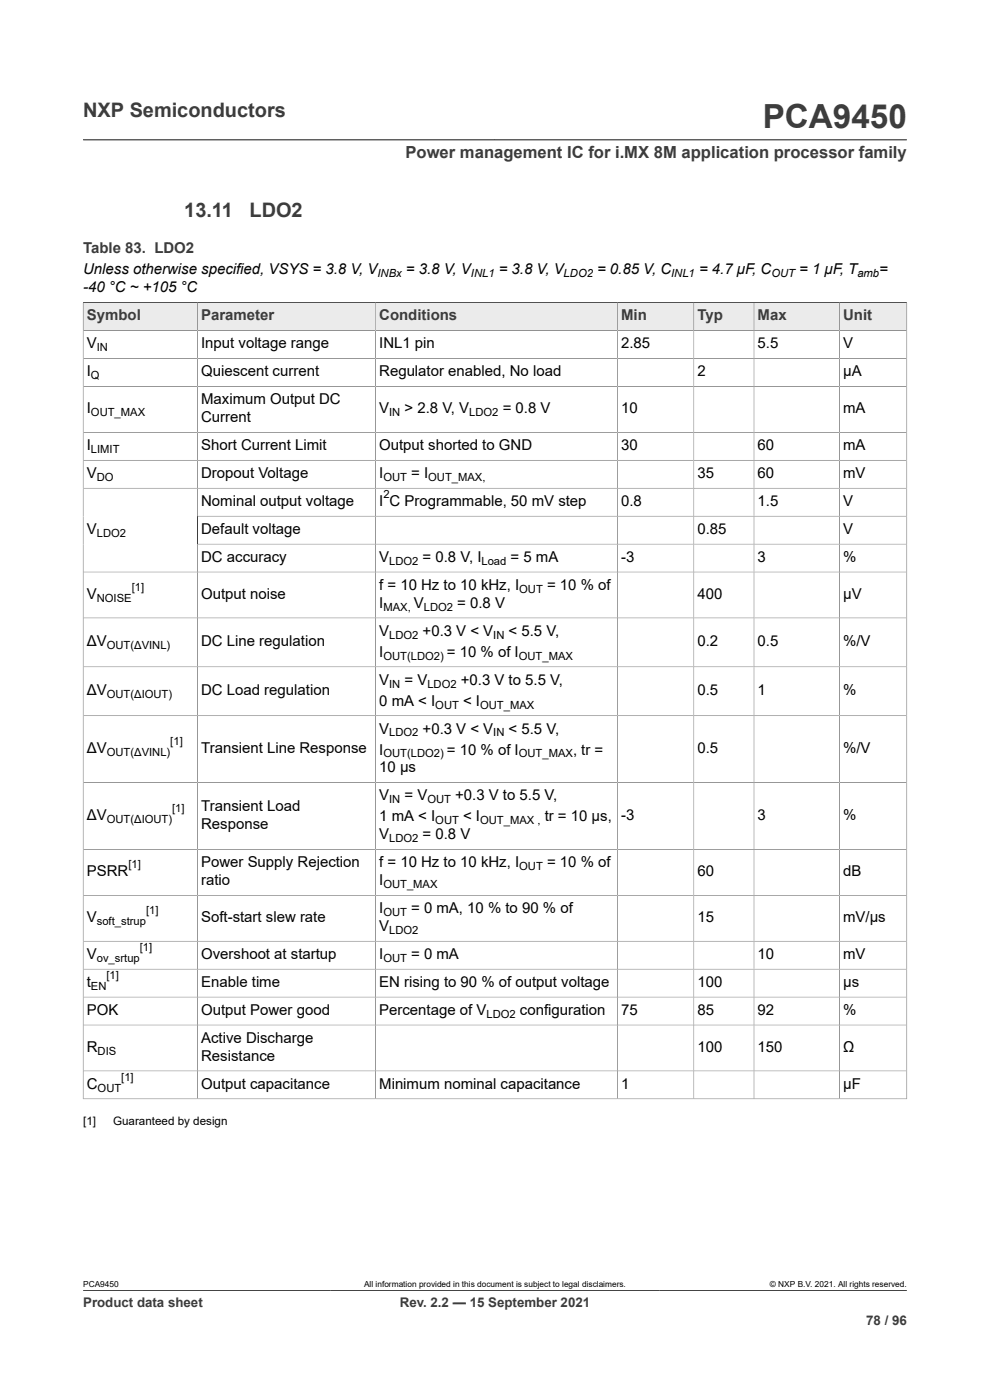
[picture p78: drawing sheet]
<svg xmlns="http://www.w3.org/2000/svg" width="210mm" height="297mm" viewBox="0 0 210 297" stroke-linecap="round" stroke-linejoin="round" font-family="sans-serif">
<defs><g id="words">
<text font-size="7.1" fill="#3c3c3c" x="161.8" y="27.2">PCA9450</text>
<g font-size="4.2" fill="#3c3c3c">
<text x="17.6" y="24.8">NXP Semiconductors</text>
<text x="39.1" y="46">13.11</text>
<text x="52.9" y="46">LDO2</text>
</g>
<text font-size="3.5" fill="#3c3c3c" x="86" y="33.5">Power management IC for i.MX 8M application processor family</text>
<g font-size="3.2" fill="#3c3c3c">
<text x="17.6" y="53.7">Table 83. LDO2</text>
<text x="18.4" y="68">Symbol</text>
<text x="42.7" y="68">Parameter</text>
<text x="80.4" y="68">Conditions</text>
<text x="131.7" y="68">Min</text>
<text x="148" y="68">Typ</text>
<text x="160.7" y="68">Max</text>
<text x="178.8" y="68">Unit</text>
</g>
<g font-size="3.2">
<text x="17.6" y="58.2">Unless otherwise specified, VSYS = 3.8 V, V</text>
<text x="86.1" y="58.2">= 3.8 V, V</text>
<text x="105.8" y="58.2">= 3.8 V, V</text>
<text x="126.7" y="58.2">= 0.85 V, C</text>
<text x="148.3" y="58.2">= 4.7 μF, C</text>
<text x="169.5" y="58.2">= 1 μF, T</text>
<text x="186.5" y="58.2">=</text>
<text x="17.6" y="62">-40 °C ~ +105 °C</text>
<text x="18.4" y="73.9">V</text>
<text x="42.7" y="73.9">Input voltage range</text>
<text x="80.4" y="73.9">INL1 pin</text>
<text x="131.7" y="73.9">2.85</text>
<text x="160.7" y="73.9">5.5</text>
<text x="178.8" y="73.9">V</text>
<text x="18.4" y="79.8">I</text>
<text x="42.7" y="79.8">Quiescent current</text>
<text x="80.4" y="79.8">Regulator enabled, No load</text>
<text x="148" y="79.8">2</text>
<text x="178.8" y="79.8">μA</text>
<text x="18.4" y="87.7">I</text>
<text x="42.7" y="85.8">Maximum Output DC</text>
<text x="42.7" y="89.6">Current</text>
<text x="80.4" y="87.7">V</text>
<text x="85.8" y="87.7">&gt; 2.8 V, V</text>
<text x="106.6" y="87.7">= 0.8 V</text>
<text x="131.7" y="87.7">10</text>
<text x="178.8" y="87.7">mA</text>
<text x="18.4" y="95.5">I</text>
<text x="42.7" y="95.5">Short Current Limit</text>
<text x="80.4" y="95.5">Output shorted to GND</text>
<text x="131.7" y="95.5">30</text>
<text x="160.7" y="95.5">60</text>
<text x="178.8" y="95.5">mA</text>
<text x="18.4" y="101.4">V</text>
<text x="42.7" y="101.4">Dropout Voltage</text>
<text x="80.4" y="101.4">I</text>
<text x="87.2" y="101.4">= I</text>
<text x="148" y="101.4">35</text>
<text x="160.7" y="101.4">60</text>
<text x="178.8" y="101.4">mV</text>
<text x="42.7" y="107.4">Nominal output voltage</text>
<text x="80.4" y="107.4">I C Programmable, 50 mV step</text>
<text x="131.7" y="107.4">0.8</text>
<text x="160.7" y="107.4">1.5</text>
<text x="178.8" y="107.4">V</text>
<text x="18.4" y="113.3">V</text>
<text x="42.7" y="113.3">Default voltage</text>
<text x="148" y="113.3">0.85</text>
<text x="178.8" y="113.3">V</text>
<text x="42.7" y="119.2">DC accuracy</text>
<text x="80.4" y="119.2">V</text>
<text x="89.7" y="119.2">= 0.8 V, I</text>
<text x="108.3" y="119.2">= 5 mA</text>
<text x="131.7" y="119.2">-3</text>
<text x="160.7" y="119.2">3</text>
<text x="178.8" y="119.2">%</text>
<text x="80.4" y="125.1">f = 10 Hz to 10 kHz, I</text>
<text x="116" y="125.1">= 10 % of</text>
<text x="18.4" y="127">V</text>
<text x="42.7" y="127">Output noise</text>
<text x="80.4" y="129">I</text>
<text x="87.8" y="129">V</text>
<text x="97" y="129">= 0.8 V</text>
<text x="148" y="127">400</text>
<text x="178.8" y="127">μV</text>
<text x="18.4" y="137.1">ΔV</text>
<text x="42.7" y="137.1">DC Line regulation</text>
<text x="80.4" y="134.9">V</text>
<text x="89.7" y="134.9">+0.3 V &lt; V</text>
<text x="107.9" y="134.9">&lt; 5.5 V,</text>
<text x="148" y="137.1">0.2</text>
<text x="160.7" y="137.1">0.5</text>
<text x="178.8" y="137.1">%/V</text>
<text x="80.4" y="139.3">I</text>
<text x="94.8" y="139.3">= 10 % of I</text>
<text x="18.4" y="147.5">ΔV</text>
<text x="42.7" y="147.5">DC Load regulation</text>
<text x="80.4" y="149.7">0 mA &lt; I</text>
<text x="80.4" y="145.2">V</text>
<text x="85.8" y="145.2">= V</text>
<text x="97.8" y="145.2">+0.3 V to 5.5 V,</text>
<text x="98.2" y="149.7">&lt; I</text>
<text x="148" y="147.5">0.5</text>
<text x="160.7" y="147.5">1</text>
<text x="178.8" y="147.5">%</text>
<text x="80.4" y="155.6">V</text>
<text x="89.7" y="155.6">+0.3 V &lt; V</text>
<text x="107.9" y="155.6">&lt; 5.5 V,</text>
<text x="18.4" y="159.7">ΔV</text>
<text x="42.7" y="159.7">Transient Line Response</text>
<text x="80.4" y="160.1">I</text>
<text x="94.8" y="160.1">= 10 % of I</text>
<text x="121.5" y="160.1">, tr =</text>
<text x="148" y="159.7">0.5</text>
<text x="178.8" y="159.7">%/V</text>
<text x="80.4" y="163.9">10 μs</text>
<text x="18.4" y="173.9">ΔV</text>
<text x="42.7" y="172">Transient Load</text>
<text x="80.4" y="169.8">V</text>
<text x="85.8" y="169.8">= V</text>
<text x="96.6" y="169.8">+0.3 V to 5.5 V,</text>
<text x="131.7" y="173.9">-3</text>
<text x="160.7" y="173.9">3</text>
<text x="178.8" y="173.9">%</text>
<text x="42.7" y="175.8">Response</text>
<text x="80.4" y="174.2">1 mA &lt; I</text>
<text x="80.4" y="178.1">V</text>
<text x="89.7" y="178.1">= 0.8 V</text>
<text x="98.2" y="174.2">&lt; I</text>
<text x="115.5" y="174.2">tr = 10 μs,</text>
<text x="18.4" y="185.9">PSRR</text>
<text x="42.7" y="184">Power Supply Rejection</text>
<text x="80.4" y="184">f = 10 Hz to 10 kHz, I</text>
<text x="116" y="184">= 10 % of</text>
<text x="148" y="185.9">60</text>
<text x="178.8" y="185.9">dB</text>
<text x="42.7" y="187.8">ratio</text>
<text x="80.4" y="187.8">I</text>
<text x="18.4" y="195.6">V</text>
<text x="42.7" y="195.6">Soft-start slew rate</text>
<text x="80.4" y="197.5">V</text>
<text x="80.4" y="193.7">I</text>
<text x="87.2" y="193.7">= 0 mA, 10 % to 90 % of</text>
<text x="148" y="195.6">15</text>
<text x="178.8" y="195.6">mV/μs</text>
<text x="18.4" y="203.5">V</text>
<text x="42.7" y="203.5">Overshoot at startup</text>
<text x="80.4" y="203.5">I</text>
<text x="87.2" y="203.5">= 0 mA</text>
<text x="160.7" y="203.5">10</text>
<text x="178.8" y="203.5">mV</text>
<text x="18.4" y="209.4">t</text>
<text x="42.7" y="209.4">Enable time</text>
<text x="80.4" y="209.4">EN rising to 90 % of output voltage</text>
<text x="148" y="209.4">100</text>
<text x="178.8" y="209.4">μs</text>
<text x="18.4" y="215.3">POK</text>
<text x="42.7" y="215.3">Output Power good</text>
<text x="80.4" y="215.3">Percentage of V</text>
<text x="110.3" y="215.3">configuration</text>
<text x="131.7" y="215.3">75</text>
<text x="148" y="215.3">85</text>
<text x="160.7" y="215.3">92</text>
<text x="178.8" y="215.3">%</text>
<text x="42.7" y="221.2">Active Discharge</text>
<text x="18.4" y="223.1">R</text>
<text x="42.7" y="225">Resistance</text>
<text x="148" y="223.1">100</text>
<text x="160.7" y="223.1">150</text>
<text x="178.8" y="223.1">Ω</text>
<text x="18.4" y="231">C</text>
<text x="42.7" y="231">Output capacitance</text>
<text x="80.4" y="231">Minimum nominal capacitance</text>
<text x="131.7" y="231">1</text>
<text x="178.8" y="231">μF</text>
</g>
<g font-size="2.8" fill="#3c3c3c">
<text x="17.6" y="277.3">Product data sheet</text>
<text x="84.8" y="277.3">Rev. 2.2 — 15 September 2021</text>
<text x="183.7" y="281">78 / 96</text>
</g>
<g font-size="2.5">
<text x="17.6" y="238.8">[1]</text>
<text x="24" y="238.8">Guaranteed by design</text>
</g>
<g font-size="2.4">
<text x="80.1" y="58.8">INBx</text>
<text x="99.9" y="58.8">INL1</text>
<text x="119.6" y="58.8">LDO2</text>
<text x="142.4" y="58.8">INL1</text>
<text x="163.6" y="58.8">OUT</text>
<text x="181.9" y="58.8">amb</text>
<text x="20.5" y="74.5">IN</text>
<text x="19.3" y="80.5">Q</text>
<text x="19.3" y="88.3">OUT_MAX</text>
<text x="82.6" y="88.3">IN</text>
<text x="99.5" y="88.3">LDO2</text>
<text x="19.3" y="96.1">LIMIT</text>
<text x="20.5" y="102.1">DO</text>
<text x="81.3" y="102.1">OUT</text>
<text x="81.3" y="105.7">2</text>
<text x="90.8" y="102.1">OUT_MAX,</text>
<text x="20.5" y="113.9">LDO2</text>
<text x="82.6" y="119.8">LDO2</text>
<text x="102.1" y="119.8">Load</text>
<text x="27.9" y="125.4">[1]</text>
<text x="110.1" y="125.8">OUT</text>
<text x="20.5" y="127.7">NOISE</text>
<text x="81.3" y="129.6">MAX,</text>
<text x="89.9" y="129.6">LDO2</text>
<text x="22.6" y="137.7">OUT(ΔVINL)</text>
<text x="82.6" y="135.5">LDO2</text>
<text x="104.6" y="135.5">IN</text>
<text x="81.3" y="139.9">OUT(LDO2)</text>
<text x="110" y="139.9">OUT_MAX</text>
<text x="22.6" y="148.1">OUT(ΔIOUT)</text>
<text x="82.6" y="145.9">IN</text>
<text x="90.7" y="145.9">LDO2</text>
<text x="92.3" y="150.3">OUT</text>
<text x="101.8" y="150.3">OUT_MAX</text>
<text x="22.6" y="160.4">OUT(ΔVINL)</text>
<text x="36.1" y="158.1">[1]</text>
<text x="81.3" y="160.7">OUT(LDO2)</text>
<text x="82.6" y="156.2">LDO2</text>
<text x="104.6" y="156.2">IN</text>
<text x="110" y="160.7">OUT_MAX</text>
<text x="36.5" y="172.3">[1]</text>
<text x="82.6" y="170.4">IN</text>
<text x="90.7" y="170.4">OUT</text>
<text x="22.6" y="174.5">OUT(ΔIOUT)</text>
<text x="82.6" y="178.7">LDO2</text>
<text x="92.3" y="174.9">OUT</text>
<text x="101.8" y="174.9">OUT_MAX ,</text>
<text x="27.2" y="184.2">[1]</text>
<text x="110.1" y="184.6">OUT</text>
<text x="81.3" y="188.4">OUT_MAX</text>
<text x="20.5" y="196.2">soft_strup</text>
<text x="31" y="194">[1]</text>
<text x="81.3" y="194.3">OUT</text>
<text x="29.7" y="201.8">[1]</text>
<text x="82.6" y="198.1">LDO2</text>
<text x="20.5" y="204.1">ov_srtup</text>
<text x="22.6" y="207.7">[1]</text>
<text x="81.3" y="204.1">OUT</text>
<text x="19.3" y="210">EN</text>
<text x="103.2" y="215.9">LDO2</text>
<text x="20.7" y="223.8">DIS</text>
<text x="20.7" y="231.6">OUT</text>
<text x="25.7" y="229.3">[1]</text>
</g>
<g font-size="1.8">
<text x="17.6" y="273.1">PCA9450</text>
<text x="77.2" y="273.1">All information provided in this document is subject to legal disclaimers.</text>
<text x="163.3" y="273.1">© NXP B.V. 2021. All rights reserved.</text>
</g>
</g></defs>
<path d="M17.6 29.7h174.8M17.6 64.2h174.8" fill="none" stroke="#3c3c3c" stroke-width=".21"/>
<path d="M17.7 64.3h24.1v5.8h-24.1z" fill="#ebebeb"/>
<path d="M17.6 64.2h24.3v5.9h-24.3z" fill="none" stroke="#3c3c3c" stroke-width=".21"/>
<path d="M42 64.3h37.6v5.8h-37.6z" fill="#ebebeb"/>
<path d="M41.9 64.2h37.8v5.9h-37.8z" fill="none" stroke="#3c3c3c" stroke-width=".21"/>
<path d="M79.7 64.3h51.2v5.8h-51.2z" fill="#ebebeb"/>
<path d="M79.7 64.2h51.3v5.9h-51.3z" fill="none" stroke="#3c3c3c" stroke-width=".21"/>
<path d="M131 64.3h16.1v5.8h-16.1z" fill="#ebebeb"/>
<path d="M131 64.2h16.2v5.9h-16.2z" fill="none" stroke="#3c3c3c" stroke-width=".21"/>
<path d="M147.2 64.3h12.7v5.8h-12.7z" fill="#ebebeb"/>
<path d="M147.2 64.2h12.7v5.9h-12.7z" fill="none" stroke="#3c3c3c" stroke-width=".21"/>
<path d="M160 64.3h18v5.8h-18z" fill="#ebebeb"/>
<path d="M159.9 64.2h18.2v5.9h-18.2z" fill="none" stroke="#3c3c3c" stroke-width=".21"/>
<path d="M178.1 64.3h14.2v5.8h-14.2z" fill="#ebebeb"/>
<g fill="none" stroke="#3c3c3c" stroke-width=".21">
<path d="M17.6 76.1h174.8M41.9 70.1v163M79.7 70.1v163M131 70.1v163M147.2 70.1v163M159.9 70.1v163M192.4 70.1h-174.8v163.1M17.6 82h174.8M17.6 91.7h174.8M17.6 97.6h174.8M17.6 103.6h174.8M41.9 109.5h150.5"/>
<path d="M41.9 115.4h150.5M17.6 121.4h174.8M17.6 131.1h174.8M17.6 141.5h174.8M17.6 151.8h174.8M17.6 166h174.8M17.6 180.2h174.8M17.6 189.9h174.8M17.6 199.7h174.8M17.6 205.6h174.8M17.6 211.5h174.8M17.6 217.5h174.8"/>
<path d="M17.6 233.1h174.8M17.6 227.2h174.8M178.1 233.1v-168.9h14.3v169M17.6 273.8h174.8"/>
</g>
<use href="#words"/>
</svg>
